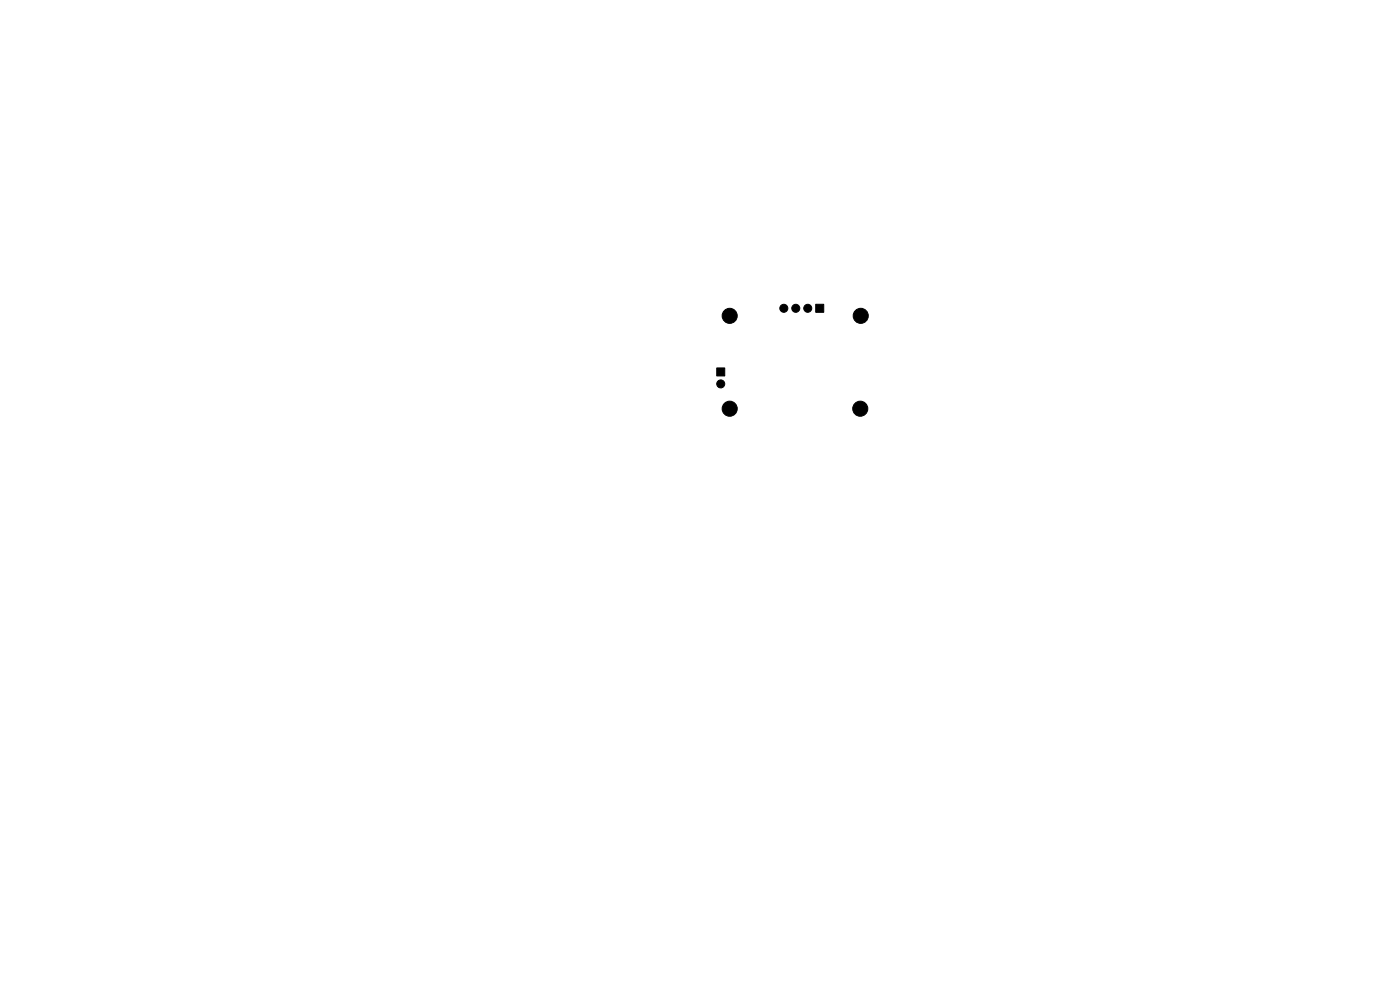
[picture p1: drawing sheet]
<svg xmlns="http://www.w3.org/2000/svg" width="297mm" height="210mm" viewBox="0 0 297 210" stroke-linecap="round" stroke-linejoin="round" font-family="sans-serif">
<g fill="#000" stroke="#000" stroke-width=".21">
<path d="M152 78.1h1.7v1.7h-1.7zM173 64.6h1.7v1.7h-1.7z"/>
<circle cx="154.8" cy="67" r="1.6"/>
<circle cx="166.3" cy="65.4" r=".85"/>
<circle cx="168.8" cy="65.4" r=".85"/>
<circle cx="171.4" cy="65.4" r=".85"/>
<circle cx="182.6" cy="67" r="1.6"/>
<circle cx="152.9" cy="81.4" r=".85"/>
<circle cx="154.8" cy="86.7" r="1.6"/>
<circle cx="182.5" cy="86.7" r="1.6"/>
</g>
</svg>
